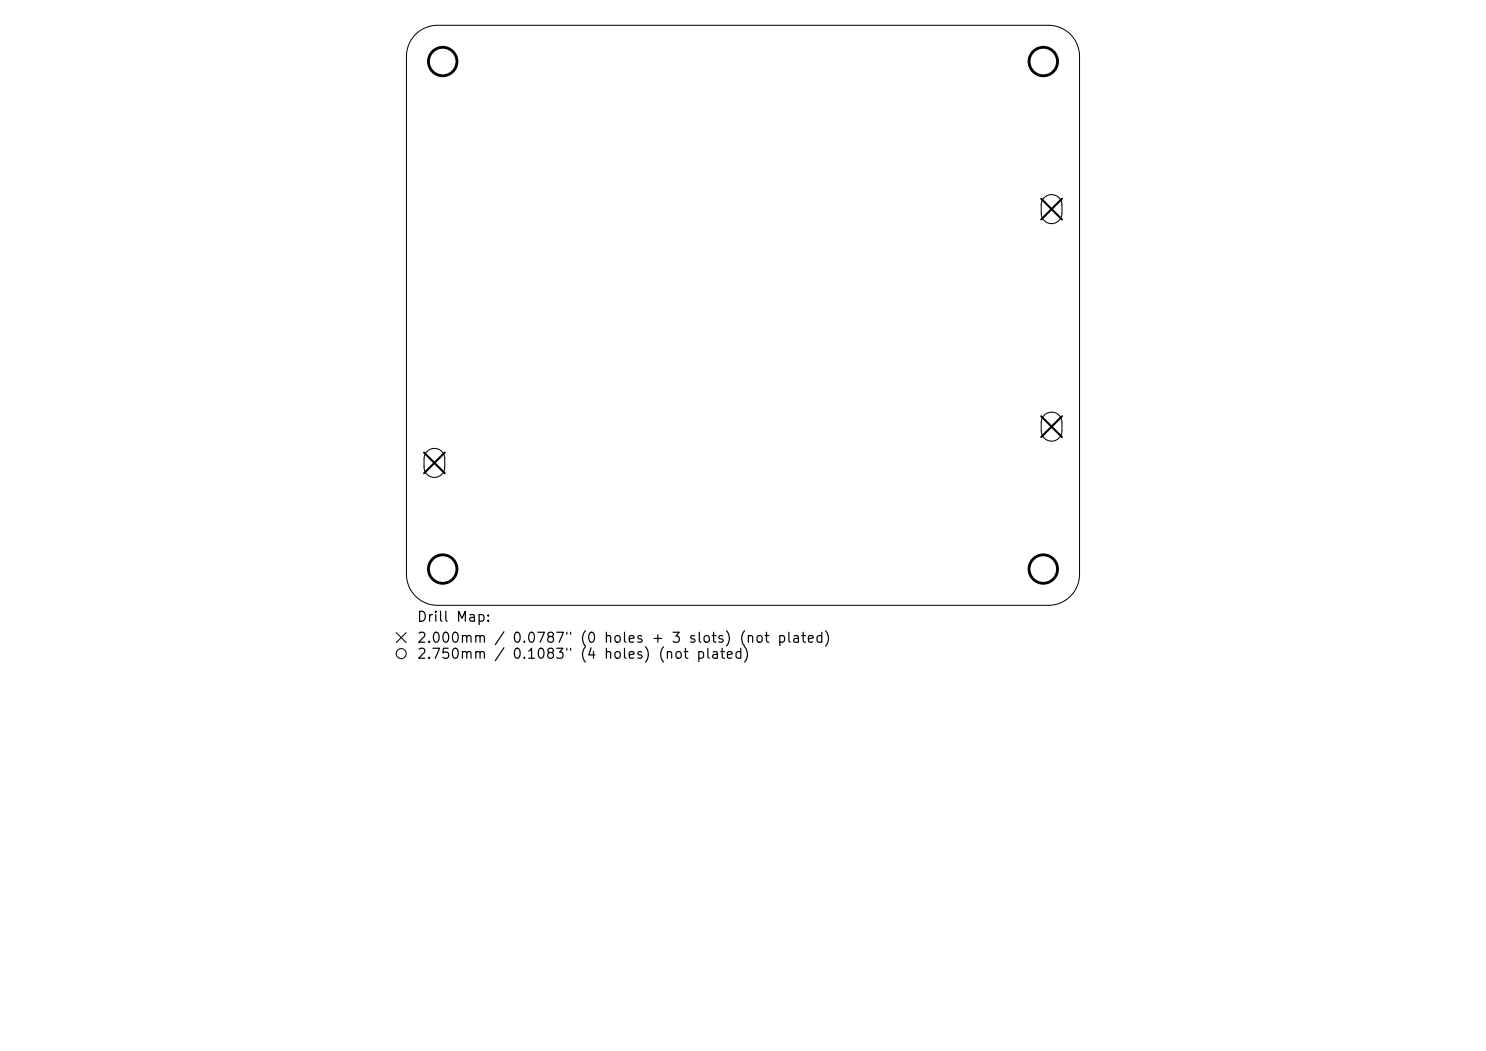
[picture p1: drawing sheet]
<svg xmlns="http://www.w3.org/2000/svg" width="297mm" height="210mm" viewBox="0 0 297 210" stroke-linecap="round" stroke-linejoin="round" font-family="sans-serif">
<defs><g id="words">
<g font-size="2">
<text x="83.2" y="124.7">Drill Map:</text>
<text x="83.2" y="128.9">2.000mm / 0.0787&quot; (0 holes + 3 slots) (not plated)</text>
<text x="83.2" y="132.1">2.750mm / 0.1083&quot; (4 holes) (not plated)</text>
</g>
</g></defs>
<path d="M83.1 6.9a6.2 6.2 0 0 1 4.3-1.8h122.2a6.2 6.2 0 0 1 6.2 6.2v103.4a6.2 6.2 0 0 1-6.2 6.3h-122.2a6.2 6.2 0 0 1-6.2-6.3v-103.4a6.2 6.2 0 0 1 1.9-4.4z" fill="none" stroke="#000" stroke-width=".2"/>
<path d="M208.1 39.7l4.1 4.2M212.2 39.7l-4.1 4.2M84.8 90.4l4.1 4.2M88.9 90.4l-4.1 4.2M208.1 83.2l4.1 4.1M212.2 83.2l-4.1 4.1" fill="none" stroke="#000" stroke-width=".41"/>
<g fill="none" stroke="#000" stroke-width=".21">
<path d="M208.7 39.5a2.07 2.07 0 0 1 2.3-.5 2.07 2.07 0 0 1 1.2 2v1.6a2.07 2.07 0 0 1-2 2.1 2.07 2.07 0 0 1-2.1-2.1v-2zM85.4 90.2a2.07 2.07 0 0 1 2.2-.4 2.07 2.07 0 0 1 1.3 1.9v1.6a2.07 2.07 0 0 1-2.1 2.1 2.07 2.07 0 0 1-2-2.1v-2zM208.7 83a2.07 2.07 0 0 1 2.3-.5 2.07 2.07 0 0 1 1.2 1.9v1.7a2.07 2.07 0 0 1-2 2 2.07 2.07 0 0 1-2.1-2v-2zM79.2 126.4l2 2M81.2 126.4l-2 2"/>
<circle cx="80.2" cy="130.6" r="1"/>
</g>
<g fill="none" stroke="#000" stroke-width=".57">
<circle cx="88.5" cy="12.3" r="2.85"/>
<circle cx="208.5" cy="12.3" r="2.85"/>
<circle cx="88.5" cy="113.7" r="2.85"/>
<circle cx="208.5" cy="113.7" r="2.85"/>
</g>
<use href="#words"/>
</svg>
